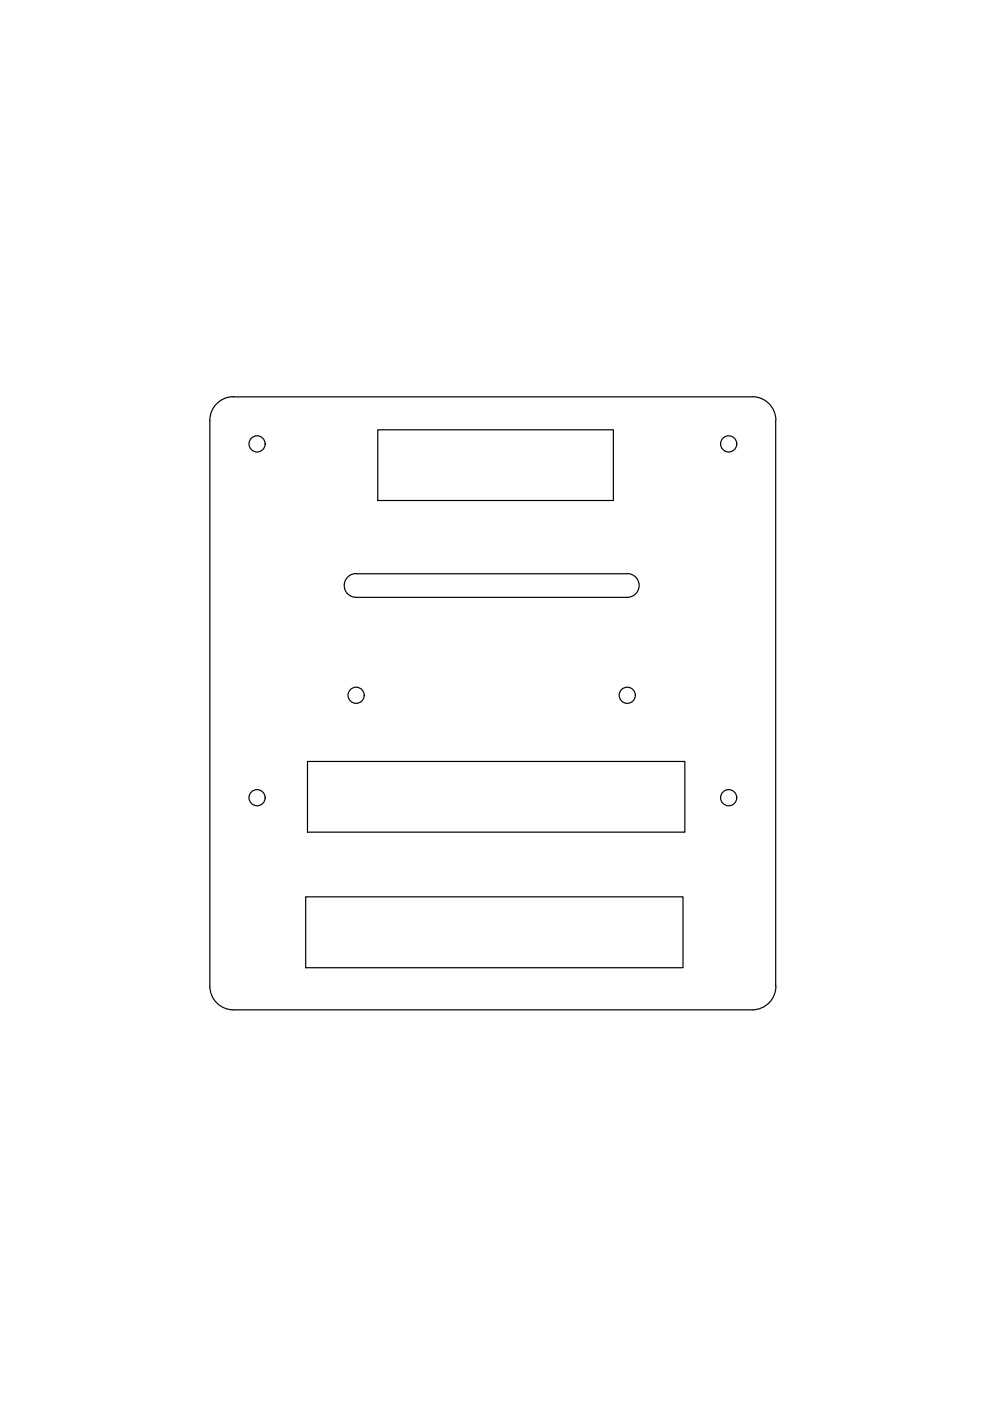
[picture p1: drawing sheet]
<svg xmlns="http://www.w3.org/2000/svg" width="210mm" height="297mm" viewBox="0 0 210 297" stroke-linecap="round" stroke-linejoin="round" font-family="sans-serif">
<!-- layer: 0 -->
<g fill="none" stroke="#000" stroke-width=".25">
<path d="M44.5 89.1a4.9 4.9 0 0 1 5-5h110a5 5 0 0 1 5 5M44.5 89.1v120a5 5 0 0 0 5 5h110a5 5 0 0 0 5-5M80.1 91.1h49.9v15h-49.9zM164.5 89.1v120M75.5 121.7h57.5M75.5 121.6a2.52 2.52 0 0 0-2.5 2.5 2.52 2.52 0 0 0 2.5 2.5h57.5a2.52 2.52 0 0 0 2.5-2.5 2.52 2.52 0 0 0-2.5-2.5M65.2 161.4h80v15h-80zM64.8 190.1h80v15.1h-80z"/>
<circle cx="54.5" cy="94.1" r="1.71"/>
<circle cx="154.5" cy="94.1" r="1.71"/>
<circle cx="75.5" cy="147.4" r="1.71"/>
<circle cx="133" cy="147.4" r="1.71"/>
<circle cx="54.5" cy="169.1" r="1.71"/>
<circle cx="154.5" cy="169.1" r="1.71"/>
</g>
</svg>
